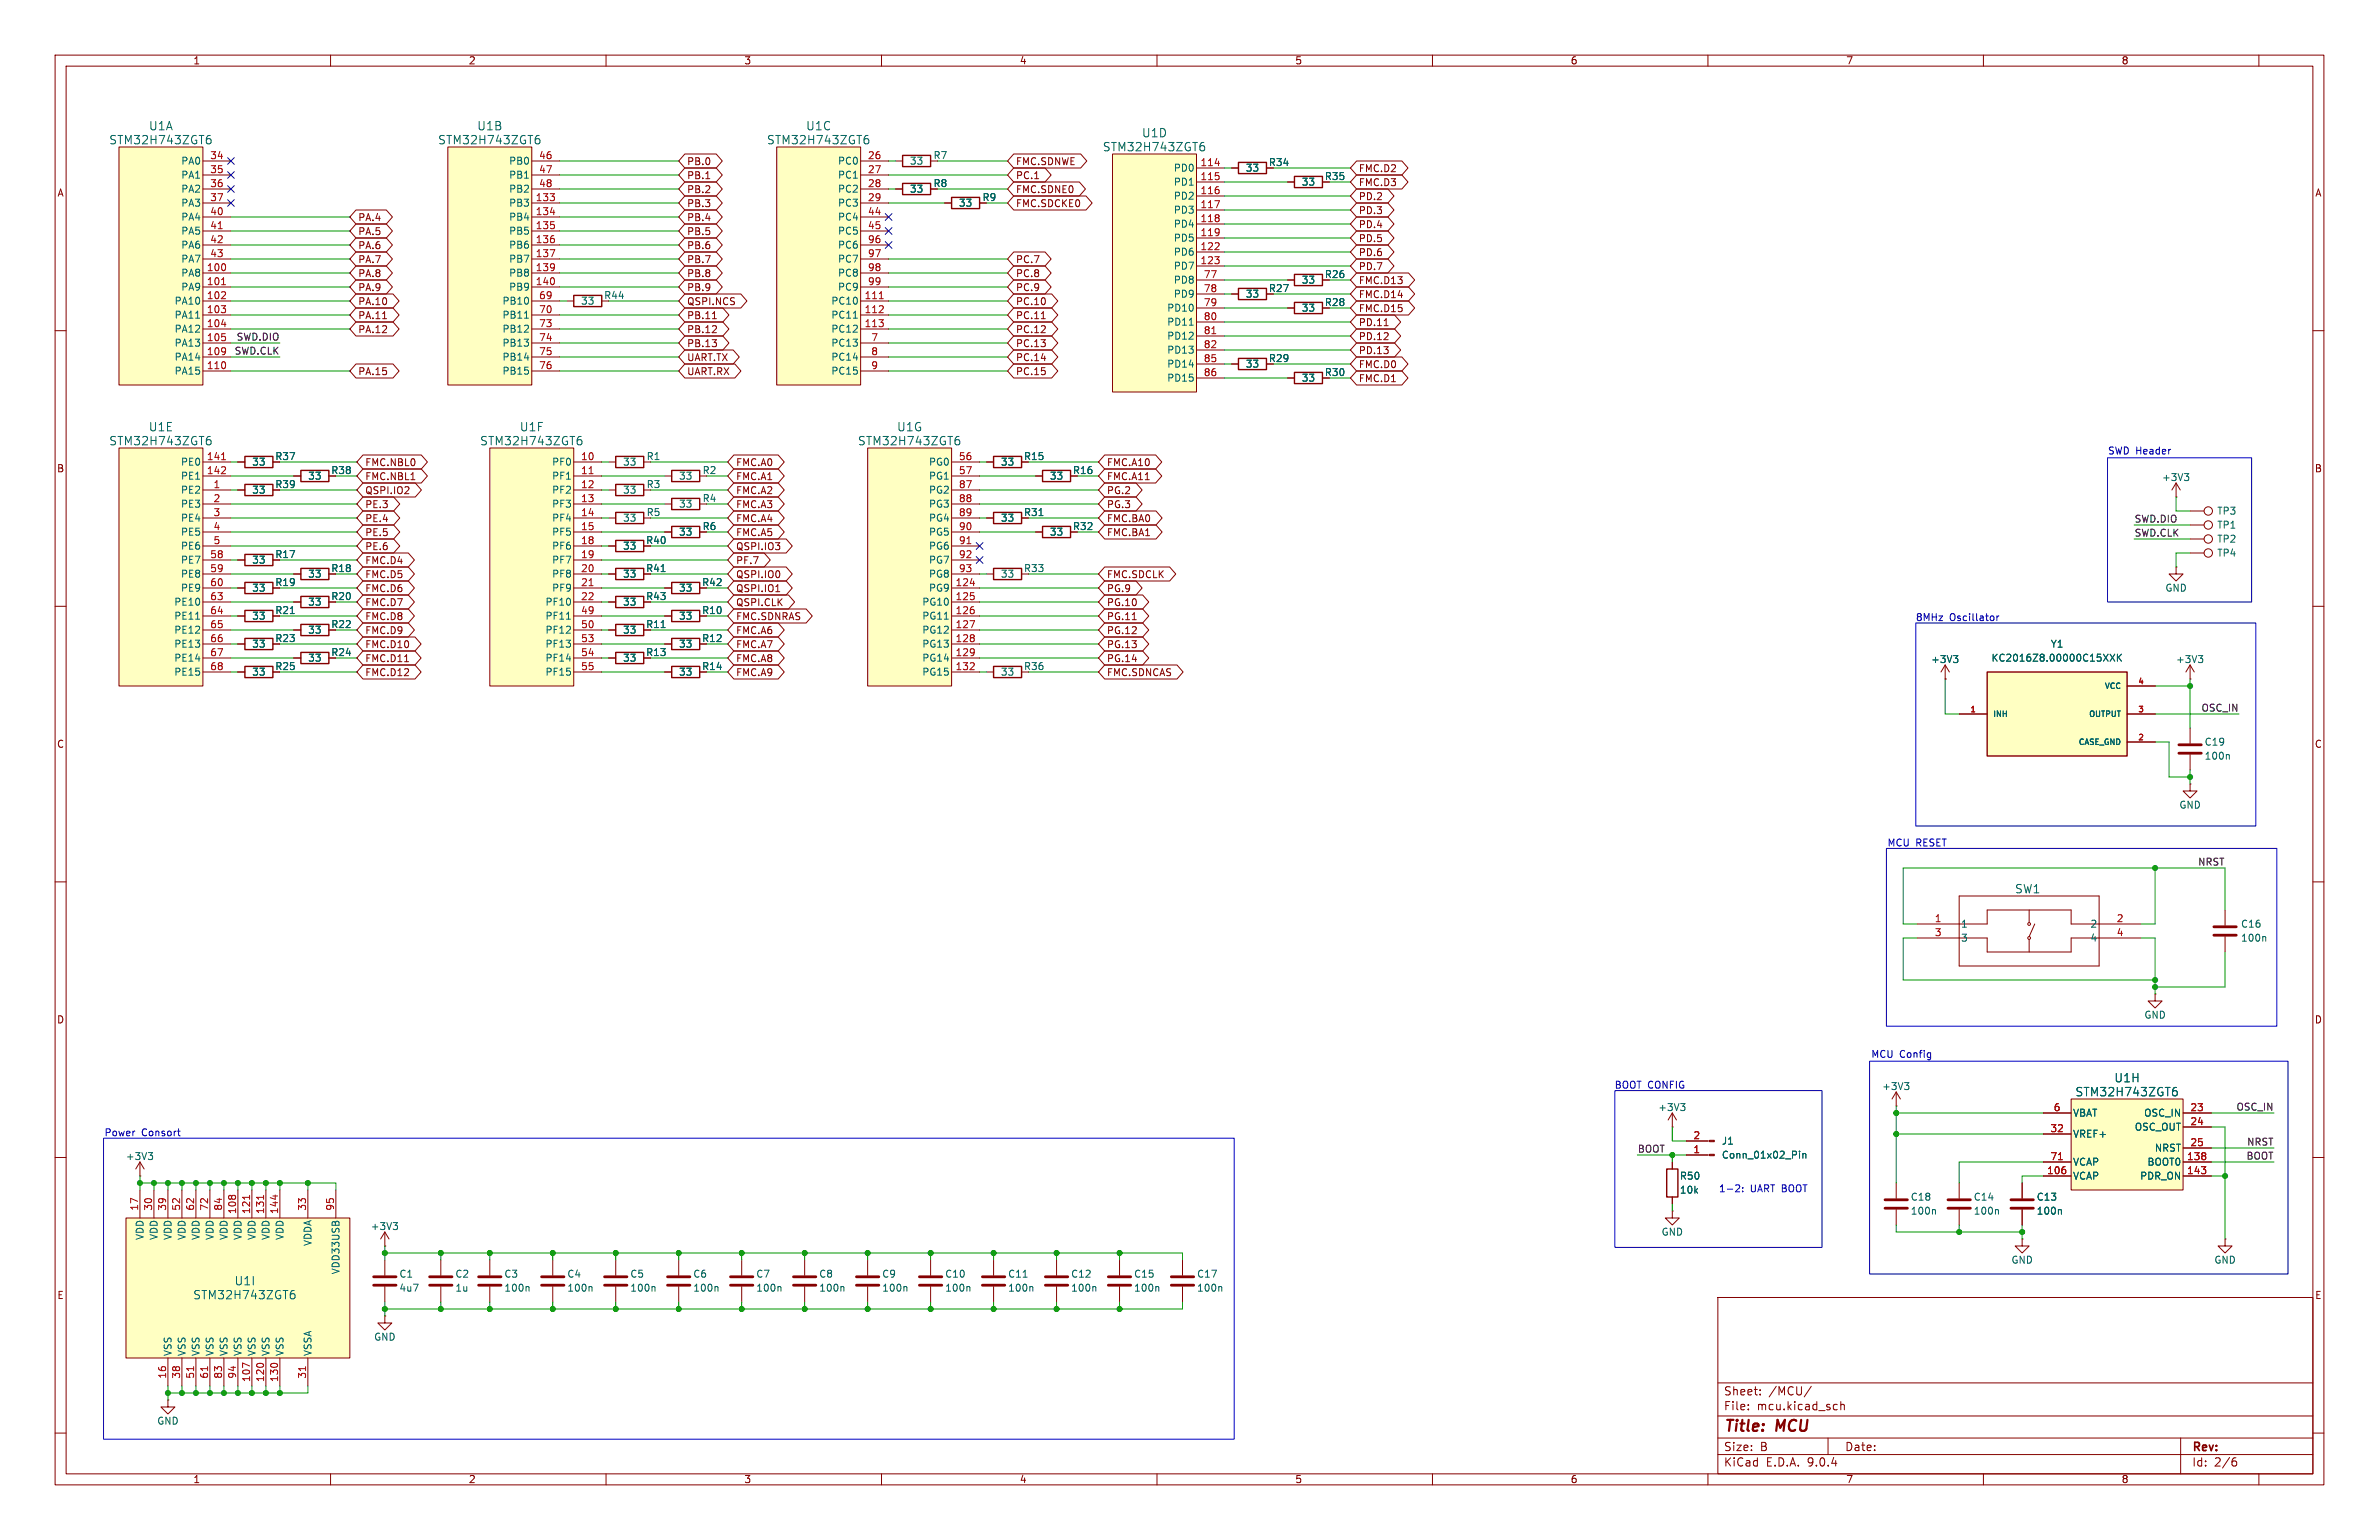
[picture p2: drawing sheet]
<svg xmlns="http://www.w3.org/2000/svg" width="432mm" height="279mm" viewBox="0 0 432 279" stroke-linecap="round" stroke-linejoin="round" font-family="sans-serif">
<defs><g id="words">
<g font-size="2.8" fill="#840000">
<text x="312.8" y="260.3">Title:</text>
<text x="322.5" y="260.3">MCU</text>
</g>
<g font-size="2.1" fill="#006464">
<text x="27" y="23.9">U1A</text>
<text x="86.5" y="23.9">U1B</text>
<text x="146.2" y="23.9">U1C</text>
<text x="19.7" y="26.4">STM32H743ZGT6</text>
<text x="79.4" y="26.4">STM32H743ZGT6</text>
<text x="139.1" y="26.4">STM32H743ZGT6</text>
<text x="200.1" y="27.7">STM32H743ZGT6</text>
<text x="207.2" y="25.1">U1D</text>
<text x="19.7" y="81">STM32H743ZGT6</text>
<text x="26.9" y="78.5">U1E</text>
<text x="87" y="81">STM32H743ZGT6</text>
<text x="94.3" y="78.5">U1F</text>
<text x="155.6" y="81">STM32H743ZGT6</text>
<text x="162.7" y="78.5">U1G</text>
<text x="365.6" y="162.3">SW1</text>
<text x="383.7" y="196.6">U1H</text>
<text x="376.6" y="199.1">STM32H743ZGT6</text>
<text x="42.5" y="233.4">U1I</text>
<text x="35" y="235.9">STM32H743ZGT6</text>
</g>
<g font-size="2.1" fill="#840000">
<text x="312.8" y="256.1">File:</text>
<text x="312.8" y="253.4">Sheet:</text>
<text x="318.9" y="256.1">mcu.kicad_sch</text>
<text x="321" y="253.4">/MCU/</text>
<text x="312.8" y="263.5">Size:</text>
<text x="319.5" y="263.5">B</text>
<text x="334.8" y="263.5">Date:</text>
<text x="397.8" y="263.7">Rev:</text>
<text x="312.8" y="266.3">KiCad</text>
<text x="320.5" y="266.3">E.D.A.</text>
<text x="328.1" y="266.3">9.0.4</text>
<text x="397.8" y="266.3">Id:</text>
<text x="401.9" y="266.3">2/6</text>
</g>
<g font-size="1.8" fill="#840000">
<text x="35" y="11.9">1</text>
<text x="85" y="11.9">2</text>
<text x="135" y="11.9">3</text>
<text x="185" y="11.9">4</text>
<text x="235" y="11.9">5</text>
<text x="285" y="11.9">6</text>
<text x="335" y="11.9">7</text>
<text x="385" y="11.9">8</text>
<text x="10.3" y="35.9">A</text>
<text x="124.6" y="35.2">PB.2</text>
<text x="124.6" y="32.7">PB.1</text>
<text x="124.6" y="30.2">PB.0</text>
<text x="169.3" y="34.1">R8</text>
<text x="184.3" y="35.2">FMC.SDNE0</text>
<text x="184.3" y="30.2">FMC.SDNWE</text>
<text x="184.3" y="32.7">PC.1</text>
<text x="230.2" y="30.3">R34</text>
<text x="240.4" y="32.9">R35</text>
<text x="246.5" y="34">FMC.D3</text>
<text x="246.5" y="31.4">FMC.D2</text>
<text x="420.1" y="35.9">A</text>
<text x="64.9" y="40.3">PA.4</text>
<text x="124.6" y="40.3">PB.4</text>
<text x="124.6" y="37.8">PB.3</text>
<text x="178.2" y="36.7">R9</text>
<text x="184.3" y="37.8">FMC.SDCKE0</text>
<text x="246.5" y="39.1">PD.3</text>
<text x="246.5" y="36.5">PD.2</text>
<text x="246.5" y="41.6">PD.4</text>
<text x="64.9" y="42.9">PA.5</text>
<text x="64.9" y="45.4">PA.6</text>
<text x="64.9" y="47.9">PA.7</text>
<text x="124.6" y="45.4">PB.6</text>
<text x="124.6" y="47.9">PB.7</text>
<text x="124.6" y="42.9">PB.5</text>
<text x="184.3" y="47.9">PC.7</text>
<text x="246.5" y="44.1">PD.5</text>
<text x="246.5" y="46.7">PD.6</text>
<text x="64.9" y="53">PA.9</text>
<text x="64.9" y="50.5">PA.8</text>
<text x="124.6" y="53">PB.9</text>
<text x="124.6" y="50.5">PB.8</text>
<text x="184.3" y="53">PC.9</text>
<text x="184.3" y="50.5">PC.8</text>
<text x="230.2" y="53.2">R27</text>
<text x="240.4" y="50.6">R26</text>
<text x="246.5" y="49.2">PD.7</text>
<text x="246.5" y="51.8">FMC.D13</text>
<text x="64.9" y="55.6">PA.10</text>
<text x="64.9" y="58.1">PA.11</text>
<text x="124.6" y="55.6">QSPI.NCS</text>
<text x="124.6" y="58.1">PB.11</text>
<text x="184.3" y="55.6">PC.10</text>
<text x="184.3" y="58.1">PC.11</text>
<text x="240.4" y="55.7">R28</text>
<text x="246.5" y="59.4">PD.11</text>
<text x="246.5" y="56.8">FMC.D15</text>
<text x="246.5" y="54.3">FMC.D14</text>
<text x="64.9" y="60.6">PA.12</text>
<text x="124.6" y="60.6">PB.12</text>
<text x="124.6" y="65.7">UART.TX</text>
<text x="124.6" y="63.2">PB.13</text>
<text x="184.3" y="60.6">PC.12</text>
<text x="184.3" y="63.2">PC.13</text>
<text x="184.3" y="65.7">PC.14</text>
<text x="230.2" y="65.9">R29</text>
<text x="246.5" y="61.9">PD.12</text>
<text x="246.5" y="64.5">PD.13</text>
<text x="64.9" y="68.3">PA.15</text>
<text x="124.6" y="68.3">UART.RX</text>
<text x="184.3" y="68.3">PC.15</text>
<text x="240.4" y="68.4">R30</text>
<text x="246.5" y="69.5">FMC.D1</text>
<text x="246.5" y="67">FMC.D0</text>
<text x="49.9" y="83.7">R37</text>
<text x="185.8" y="83.7">R15</text>
<text x="10.3" y="85.9">B</text>
<text x="49.9" y="88.7">R39</text>
<text x="60" y="86.2">R38</text>
<text x="66.2" y="87.3">FMC.NBL1</text>
<text x="66.2" y="89.9">QSPI.IO2</text>
<text x="66.2" y="84.8">FMC.NBL0</text>
<text x="133.5" y="84.8">FMC.A0</text>
<text x="133.5" y="87.3">FMC.A1</text>
<text x="133.5" y="89.9">FMC.A2</text>
<text x="194.6" y="86.2">R16</text>
<text x="200.8" y="89.9">PG.2</text>
<text x="200.8" y="84.8">FMC.A10</text>
<text x="200.8" y="87.3">FMC.A11</text>
<text x="420.1" y="85.9">B</text>
<text x="66.2" y="92.4">PE.3</text>
<text x="66.2" y="94.9">PE.4</text>
<text x="133.5" y="94.9">FMC.A4</text>
<text x="133.5" y="92.4">FMC.A3</text>
<text x="185.8" y="93.8">R31</text>
<text x="200.8" y="92.4">PG.3</text>
<text x="200.8" y="94.9">FMC.BA0</text>
<text x="49.9" y="101.4">R17</text>
<text x="66.2" y="97.5">PE.5</text>
<text x="66.2" y="100">PE.6</text>
<text x="117.2" y="98.9">R40</text>
<text x="127.4" y="96.4">R6</text>
<text x="133.5" y="100">QSPI.IO3</text>
<text x="133.5" y="97.5">FMC.A5</text>
<text x="194.6" y="96.4">R32</text>
<text x="200.8" y="97.5">FMC.BA1</text>
<text x="49.9" y="106.5">R19</text>
<text x="60" y="104">R18</text>
<text x="66.2" y="107.6">FMC.D6</text>
<text x="66.2" y="105.1">FMC.D5</text>
<text x="66.2" y="102.6">FMC.D4</text>
<text x="117.2" y="104">R41</text>
<text x="127.3" y="106.5">R42</text>
<text x="133.5" y="105.1">QSPI.IO0</text>
<text x="133.5" y="102.6">PF.7</text>
<text x="133.5" y="107.6">QSPI.IO1</text>
<text x="200.8" y="107.6">PG.9</text>
<text x="200.8" y="105.1">FMC.SDCLK</text>
<text x="49.9" y="111.6">R21</text>
<text x="60" y="109.1">R20</text>
<text x="66.2" y="112.7">FMC.D8</text>
<text x="66.2" y="110.2">FMC.D7</text>
<text x="117.2" y="109.1">R43</text>
<text x="127.3" y="111.6">R10</text>
<text x="133.5" y="110.2">QSPI.CLK</text>
<text x="133.5" y="112.7">FMC.SDNRAS</text>
<text x="200.8" y="110.2">PG.10</text>
<text x="200.8" y="112.7">PG.11</text>
<text x="49.9" y="116.7">R23</text>
<text x="60" y="114.1">R22</text>
<text x="60" y="119.2">R24</text>
<text x="66.2" y="115.3">FMC.D9</text>
<text x="66.2" y="117.8">FMC.D10</text>
<text x="117.2" y="114.1">R11</text>
<text x="117.2" y="119.2">R13</text>
<text x="127.3" y="116.7">R12</text>
<text x="133.5" y="117.8">FMC.A7</text>
<text x="133.5" y="115.3">FMC.A6</text>
<text x="200.8" y="117.8">PG.13</text>
<text x="200.8" y="115.3">PG.12</text>
<text x="49.9" y="121.8">R25</text>
<text x="66.2" y="120.3">FMC.D11</text>
<text x="66.2" y="122.9">FMC.D12</text>
<text x="127.3" y="121.8">R14</text>
<text x="133.5" y="120.3">FMC.A8</text>
<text x="133.5" y="122.9">FMC.A9</text>
<text x="200.8" y="122.9">FMC.SDNCAS</text>
<text x="200.8" y="120.3">PG.14</text>
<text x="10.3" y="135.9">C</text>
<text x="420.1" y="135.9">C</text>
<text x="10.3" y="185.9">D</text>
<text x="420.1" y="185.9">D</text>
<text x="10.3" y="235.9">E</text>
<text x="420.1" y="235.9">E</text>
<text x="35" y="269.3">1</text>
<text x="85" y="269.3">2</text>
<text x="135" y="269.3">3</text>
<text x="185" y="269.3">4</text>
<text x="235" y="269.3">5</text>
<text x="285" y="269.3">6</text>
<text x="335" y="269.3">7</text>
<text x="385" y="269.3">8</text>
</g>
<g font-size="1.8" fill="#a90000">
<text x="38.1" y="29">34</text>
<text x="97.7" y="29">46</text>
<text x="157.4" y="29">26</text>
<text x="38.1" y="31.5">35</text>
<text x="38.1" y="34">36</text>
<text x="97.7" y="31.5">47</text>
<text x="97.7" y="34">48</text>
<text x="157.4" y="31.5">27</text>
<text x="157.4" y="34">28</text>
<text x="217.8" y="30.2">114</text>
<text x="217.8" y="32.8">115</text>
<text x="217.8" y="35.3">116</text>
<text x="38.1" y="36.6">37</text>
<text x="38.1" y="39.1">40</text>
<text x="38.1" y="41.7">41</text>
<text x="97.1" y="36.6">133</text>
<text x="97.1" y="39.1">134</text>
<text x="97.1" y="41.7">135</text>
<text x="157.4" y="36.6">29</text>
<text x="157.4" y="39.1">44</text>
<text x="157.4" y="41.7">45</text>
<text x="217.8" y="37.8">117</text>
<text x="217.8" y="40.4">118</text>
<text x="38.1" y="44.2">42</text>
<text x="38.1" y="46.7">43</text>
<text x="97.1" y="44.2">136</text>
<text x="97.1" y="46.7">137</text>
<text x="157.4" y="44.2">96</text>
<text x="157.4" y="46.7">97</text>
<text x="217.8" y="42.9">119</text>
<text x="217.8" y="45.5">122</text>
<text x="37.5" y="49.3">100</text>
<text x="37.5" y="51.8">101</text>
<text x="97.1" y="49.3">139</text>
<text x="97.1" y="51.8">140</text>
<text x="157.4" y="49.3">98</text>
<text x="157.4" y="51.8">99</text>
<text x="217.8" y="48">123</text>
<text x="218.4" y="50.5">77</text>
<text x="218.4" y="53.1">78</text>
<text x="37.5" y="54.4">102</text>
<text x="37.5" y="56.9">103</text>
<text x="37.5" y="59.4">104</text>
<text x="97.7" y="54.4">69</text>
<text x="97.7" y="56.9">70</text>
<text x="97.7" y="59.4">73</text>
<text x="156.8" y="54.4">111</text>
<text x="156.8" y="56.9">112</text>
<text x="156.8" y="59.4">113</text>
<text x="218.4" y="55.6">79</text>
<text x="218.4" y="58.2">80</text>
<text x="37.5" y="62">105</text>
<text x="37.5" y="64.5">109</text>
<text x="97.7" y="62">74</text>
<text x="97.7" y="64.5">75</text>
<text x="158" y="62">7</text>
<text x="158" y="64.5">8</text>
<text x="218.4" y="60.7">81</text>
<text x="218.4" y="63.2">82</text>
<text x="218.4" y="65.8">85</text>
<text x="37.5" y="67.1">110</text>
<text x="97.7" y="67.1">76</text>
<text x="158" y="67.1">9</text>
<text x="218.4" y="68.3">86</text>
<text x="37.5" y="83.6">141</text>
<text x="105.4" y="83.6">10</text>
<text x="173.9" y="83.6">56</text>
<text x="37.5" y="86.1">142</text>
<text x="38.7" y="88.6">1</text>
<text x="105.4" y="86.1">11</text>
<text x="105.4" y="88.6">12</text>
<text x="173.9" y="86.1">57</text>
<text x="173.9" y="88.6">87</text>
<text x="38.7" y="91.2">2</text>
<text x="38.7" y="93.7">3</text>
<text x="105.4" y="91.2">13</text>
<text x="105.4" y="93.7">14</text>
<text x="173.9" y="91.2">88</text>
<text x="173.9" y="93.7">89</text>
<text x="38.1" y="101.3">58</text>
<text x="38.7" y="96.3">4</text>
<text x="38.7" y="98.8">5</text>
<text x="105.4" y="96.3">15</text>
<text x="105.4" y="98.8">18</text>
<text x="105.4" y="101.3">19</text>
<text x="173.9" y="96.3">90</text>
<text x="173.9" y="98.8">91</text>
<text x="173.9" y="101.3">92</text>
<text x="38.1" y="103.9">59</text>
<text x="38.1" y="106.4">60</text>
<text x="105.4" y="103.9">20</text>
<text x="105.4" y="106.4">21</text>
<text x="173.3" y="106.4">124</text>
<text x="173.9" y="103.9">93</text>
<text x="38.1" y="109">63</text>
<text x="38.1" y="111.5">64</text>
<text x="105.4" y="109">22</text>
<text x="105.4" y="111.5">49</text>
<text x="173.3" y="109">125</text>
<text x="173.3" y="111.5">126</text>
<text x="38.1" y="114">65</text>
<text x="38.1" y="116.6">66</text>
<text x="38.1" y="119.1">67</text>
<text x="105.4" y="114">50</text>
<text x="105.4" y="116.6">53</text>
<text x="105.4" y="119.1">54</text>
<text x="173.3" y="114">127</text>
<text x="173.3" y="116.6">128</text>
<text x="173.3" y="119.1">129</text>
<text x="38.1" y="121.7">68</text>
<text x="105.4" y="121.7">55</text>
<text x="173.3" y="121.7">132</text>
<text x="351.1" y="167.4">1</text>
<text x="384.1" y="167.4">2</text>
<text x="351.1" y="169.9">3</text>
<text x="384.1" y="169.9">4</text>
<text x="372.7" y="201.7">6</text>
<text x="397.5" y="201.7">23</text>
<text x="307.3" y="209.3">1</text>
<text x="307.3" y="206.8">2</text>
<text x="372.1" y="205.5">32</text>
<text x="397.5" y="204.2">24</text>
<text x="397.5" y="208">25</text>
<text x="371.5" y="213.1">106</text>
<text x="372.1" y="210.6">71</text>
<text x="396.9" y="210.6">138</text>
<text x="396.9" y="213.1">143</text>
<text x="25.1" y="219.8" transform="rotate(-90 25.1 219.8)">17</text>
<text x="27.7" y="219.8" transform="rotate(-90 27.7 219.8)">30</text>
<text x="30.2" y="219.8" transform="rotate(-90 30.2 219.8)">39</text>
<text x="32.8" y="219.8" transform="rotate(-90 32.8 219.8)">52</text>
<text x="35.3" y="219.8" transform="rotate(-90 35.3 219.8)">62</text>
<text x="37.8" y="219.8" transform="rotate(-90 37.8 219.8)">72</text>
<text x="40.4" y="219.8" transform="rotate(-90 40.4 219.8)">84</text>
<text x="42.9" y="220.4" transform="rotate(-90 42.9 220.4)">108</text>
<text x="45.5" y="220.4" transform="rotate(-90 45.5 220.4)">121</text>
<text x="48" y="220.4" transform="rotate(-90 48 220.4)">131</text>
<text x="50.5" y="220.4" transform="rotate(-90 50.5 220.4)">144</text>
<text x="55.6" y="219.8" transform="rotate(-90 55.6 219.8)">33</text>
<text x="60.7" y="219.8" transform="rotate(-90 60.7 219.8)">95</text>
<text x="30.2" y="250.2" transform="rotate(-90 30.2 250.2)">16</text>
<text x="32.8" y="250.2" transform="rotate(-90 32.8 250.2)">38</text>
<text x="35.3" y="250.2" transform="rotate(-90 35.3 250.2)">51</text>
<text x="37.8" y="250.2" transform="rotate(-90 37.8 250.2)">61</text>
<text x="40.4" y="250.2" transform="rotate(-90 40.4 250.2)">83</text>
<text x="42.9" y="250.2" transform="rotate(-90 42.9 250.2)">94</text>
<text x="45.5" y="250.8" transform="rotate(-90 45.5 250.8)">107</text>
<text x="48" y="250.8" transform="rotate(-90 48 250.8)">120</text>
<text x="50.5" y="250.8" transform="rotate(-90 50.5 250.8)">130</text>
<text x="55.6" y="250.2" transform="rotate(-90 55.6 250.2)">31</text>
</g>
<g font-size="1.8" fill="#006464">
<text x="169.3" y="29.1">R7</text>
<text x="32.8" y="30.1">PA0</text>
<text x="32.8" y="32.6">PA1</text>
<text x="32.8" y="35.2">PA2</text>
<text x="92.3" y="30.1">PB0</text>
<text x="92.3" y="32.6">PB1</text>
<text x="92.3" y="35.2">PB2</text>
<text x="152" y="30.1">PC0</text>
<text x="152" y="32.6">PC1</text>
<text x="152" y="35.2">PC2</text>
<text x="165.1" y="30.1">33</text>
<text x="165.1" y="35.2">33</text>
<text x="213" y="31.3">PD0</text>
<text x="213" y="33.9">PD1</text>
<text x="226" y="31.3">33</text>
<text x="236.2" y="33.9">33</text>
<text x="32.8" y="37.7">PA3</text>
<text x="32.8" y="40.2">PA4</text>
<text x="92.3" y="37.7">PB3</text>
<text x="92.3" y="40.2">PB4</text>
<text x="152" y="37.7">PC3</text>
<text x="152" y="40.2">PC4</text>
<text x="173.9" y="37.7">33</text>
<text x="213" y="36.4">PD2</text>
<text x="213" y="39">PD3</text>
<text x="213" y="41.5">PD4</text>
<text x="32.8" y="42.8">PA5</text>
<text x="32.8" y="45.3">PA6</text>
<text x="32.8" y="47.9">PA7</text>
<text x="92.3" y="42.8">PB5</text>
<text x="92.3" y="45.3">PB6</text>
<text x="92.3" y="47.9">PB7</text>
<text x="152" y="42.8">PC5</text>
<text x="152" y="45.3">PC6</text>
<text x="152" y="47.9">PC7</text>
<text x="213" y="44">PD5</text>
<text x="213" y="46.6">PD6</text>
<text x="32.8" y="50.4">PA8</text>
<text x="32.8" y="52.9">PA9</text>
<text x="92.3" y="50.4">PB8</text>
<text x="92.3" y="52.9">PB9</text>
<text x="152" y="50.4">PC8</text>
<text x="152" y="52.9">PC9</text>
<text x="213" y="49.1">PD7</text>
<text x="213" y="51.7">PD8</text>
<text x="236.2" y="51.7">33</text>
<text x="31.6" y="55.5">PA10</text>
<text x="31.6" y="58">PA11</text>
<text x="91.1" y="55.5">PB10</text>
<text x="91.1" y="58">PB11</text>
<text x="105.4" y="55.5">33</text>
<text x="109.6" y="54.5">R44</text>
<text x="150.8" y="55.5">PC10</text>
<text x="150.8" y="58">PC11</text>
<text x="211.8" y="56.7">PD10</text>
<text x="211.8" y="59.3">PD11</text>
<text x="213" y="54.2">PD9</text>
<text x="226" y="54.2">33</text>
<text x="236.2" y="56.7">33</text>
<text x="31.6" y="60.6">PA12</text>
<text x="31.6" y="63.1">PA13</text>
<text x="31.6" y="65.6">PA14</text>
<text x="91.1" y="60.6">PB12</text>
<text x="91.1" y="63.1">PB13</text>
<text x="91.1" y="65.6">PB14</text>
<text x="150.8" y="60.6">PC12</text>
<text x="150.8" y="63.1">PC13</text>
<text x="150.8" y="65.6">PC14</text>
<text x="211.8" y="61.8">PD12</text>
<text x="211.8" y="64.4">PD13</text>
<text x="31.6" y="68.2">PA15</text>
<text x="91.1" y="68.2">PB15</text>
<text x="150.8" y="68.2">PC15</text>
<text x="211.8" y="66.9">PD14</text>
<text x="211.8" y="69.4">PD15</text>
<text x="226" y="66.9">33</text>
<text x="236.2" y="69.4">33</text>
<text x="117.3" y="83.7">R1</text>
<text x="32.7" y="84.7">PE0</text>
<text x="32.7" y="87.2">PE1</text>
<text x="32.7" y="89.8">PE2</text>
<text x="45.7" y="84.7">33</text>
<text x="45.7" y="89.8">33</text>
<text x="55.8" y="87.2">33</text>
<text x="100.1" y="84.7">PF0</text>
<text x="100.1" y="87.2">PF1</text>
<text x="100.1" y="89.8">PF2</text>
<text x="113" y="89.8">33</text>
<text x="113" y="84.7">33</text>
<text x="117.3" y="88.7">R3</text>
<text x="123.1" y="87.2">33</text>
<text x="127.4" y="86.2">R2</text>
<text x="168.5" y="84.7">PG0</text>
<text x="168.5" y="87.2">PG1</text>
<text x="168.5" y="89.8">PG2</text>
<text x="181.6" y="84.7">33</text>
<text x="190.5" y="87.2">33</text>
<text x="392.3" y="87.5">+3V3</text>
<text x="32.7" y="92.3">PE3</text>
<text x="32.7" y="94.8">PE4</text>
<text x="100.1" y="92.3">PF3</text>
<text x="100.1" y="94.8">PF4</text>
<text x="113" y="94.8">33</text>
<text x="117.3" y="93.8">R5</text>
<text x="123.1" y="92.3">33</text>
<text x="127.4" y="91.3">R4</text>
<text x="168.5" y="92.3">PG3</text>
<text x="168.5" y="94.8">PG4</text>
<text x="181.6" y="94.8">33</text>
<text x="402.3" y="93.6">TP3</text>
<text x="32.7" y="97.4">PE5</text>
<text x="32.7" y="99.9">PE6</text>
<text x="100.1" y="97.4">PF5</text>
<text x="100.1" y="99.9">PF6</text>
<text x="113" y="99.9">33</text>
<text x="123.1" y="97.4">33</text>
<text x="168.5" y="97.4">PG5</text>
<text x="168.5" y="99.9">PG6</text>
<text x="190.5" y="97.4">33</text>
<text x="402.3" y="96.1">TP1</text>
<text x="402.3" y="101.2">TP4</text>
<text x="402.3" y="98.7">TP2</text>
<text x="32.7" y="102.5">PE7</text>
<text x="32.7" y="105">PE8</text>
<text x="32.7" y="107.5">PE9</text>
<text x="45.7" y="102.5">33</text>
<text x="45.7" y="107.5">33</text>
<text x="55.8" y="105">33</text>
<text x="100.1" y="102.5">PF7</text>
<text x="100.1" y="105">PF8</text>
<text x="100.1" y="107.5">PF9</text>
<text x="113" y="105">33</text>
<text x="123.1" y="107.5">33</text>
<text x="168.5" y="102.5">PG7</text>
<text x="168.5" y="105">PG8</text>
<text x="168.5" y="107.5">PG9</text>
<text x="181.6" y="105">33</text>
<text x="185.8" y="104">R33</text>
<text x="392.9" y="107.5">GND</text>
<text x="31.5" y="110.1">PE10</text>
<text x="31.5" y="112.6">PE11</text>
<text x="45.7" y="112.6">33</text>
<text x="55.8" y="110.1">33</text>
<text x="98.9" y="110.1">PF10</text>
<text x="98.9" y="112.6">PF11</text>
<text x="113" y="110.1">33</text>
<text x="123.1" y="112.6">33</text>
<text x="167.3" y="110.1">PG10</text>
<text x="167.3" y="112.6">PG11</text>
<text x="31.5" y="115.2">PE12</text>
<text x="31.5" y="117.7">PE13</text>
<text x="45.7" y="117.7">33</text>
<text x="55.8" y="115.2">33</text>
<text x="98.9" y="115.2">PF12</text>
<text x="98.9" y="117.7">PF13</text>
<text x="113" y="115.2">33</text>
<text x="123.1" y="117.7">33</text>
<text x="167.3" y="115.2">PG12</text>
<text x="167.3" y="117.7">PG13</text>
<text x="372.1" y="117.7">Y1</text>
<text x="31.5" y="120.2">PE14</text>
<text x="31.5" y="122.8">PE15</text>
<text x="45.7" y="122.8">33</text>
<text x="55.8" y="120.2">33</text>
<text x="98.9" y="120.2">PF14</text>
<text x="98.9" y="122.8">PF15</text>
<text x="113" y="120.2">33</text>
<text x="123.1" y="122.8">33</text>
<text x="167.3" y="120.2">PG14</text>
<text x="167.3" y="122.8">PG15</text>
<text x="181.6" y="122.8">33</text>
<text x="185.8" y="121.8">R36</text>
<text x="350.4" y="120.5">+3V3</text>
<text x="361.4" y="120.2">KC2016Z8.00000C15XXK</text>
<text x="394.9" y="120.5">+3V3</text>
<text x="400.1" y="135.5">C19</text>
<text x="400.1" y="138">100n</text>
<text x="395.5" y="146.9">GND</text>
<text x="355.9" y="168.5">1</text>
<text x="355.9" y="171">3</text>
<text x="379.3" y="168.5">2</text>
<text x="379.3" y="171">4</text>
<text x="406.7" y="171">100n</text>
<text x="406.7" y="168.5">C16</text>
<text x="389.1" y="185">GND</text>
<text x="341.5" y="198">+3V3</text>
<text x="300.9" y="201.8">+3V3</text>
<text x="376.2" y="202.8">VBAT</text>
<text x="389.1" y="202.8">OSC_IN</text>
<text x="312.4" y="207.9">J1</text>
<text x="376.2" y="206.6">VREF+</text>
<text x="387.4" y="205.3">OSC_OUT</text>
<text x="391" y="209.1">NRST</text>
<text x="22.8" y="210.7">+3V3</text>
<text x="304.8" y="214.2">R50</text>
<text x="312.4" y="210.4">Conn_01x02_Pin</text>
<text x="376.2" y="211.7">VCAP</text>
<text x="376.2" y="214.2">VCAP</text>
<text x="388.3" y="214.2">PDR_ON</text>
<text x="389.7" y="211.7">BOOT0</text>
<text x="304.8" y="216.8">10k</text>
<text x="346.7" y="220.6">100n</text>
<text x="346.7" y="218">C18</text>
<text x="358.1" y="220.6">100n</text>
<text x="358.1" y="218">C14</text>
<text x="369.6" y="220.6">100n</text>
<text x="369.6" y="218">C13</text>
<text x="26.3" y="225.1" transform="rotate(-90 26.3 225.1)">VDD</text>
<text x="28.8" y="225.1" transform="rotate(-90 28.8 225.1)">VDD</text>
<text x="31.3" y="225.1" transform="rotate(-90 31.3 225.1)">VDD</text>
<text x="33.9" y="225.1" transform="rotate(-90 33.9 225.1)">VDD</text>
<text x="36.4" y="225.1" transform="rotate(-90 36.4 225.1)">VDD</text>
<text x="39" y="225.1" transform="rotate(-90 39 225.1)">VDD</text>
<text x="41.5" y="225.1" transform="rotate(-90 41.5 225.1)">VDD</text>
<text x="44" y="225.1" transform="rotate(-90 44 225.1)">VDD</text>
<text x="46.6" y="225.1" transform="rotate(-90 46.6 225.1)">VDD</text>
<text x="49.1" y="225.1" transform="rotate(-90 49.1 225.1)">VDD</text>
<text x="51.7" y="225.1" transform="rotate(-90 51.7 225.1)">VDD</text>
<text x="56.7" y="226.2" transform="rotate(-90 56.7 226.2)">VDDA</text>
<text x="67.2" y="223.4">+3V3</text>
<text x="301.5" y="224.4">GND</text>
<text x="61.8" y="231.3" transform="rotate(-90 61.8 231.3)">VDD33USB</text>
<text x="72.4" y="232">C1</text>
<text x="82.6" y="232">C2</text>
<text x="91.4" y="232">C3</text>
<text x="102.9" y="232">C4</text>
<text x="114.3" y="232">C5</text>
<text x="125.7" y="232">C6</text>
<text x="137.2" y="232">C7</text>
<text x="148.6" y="232">C8</text>
<text x="160" y="232">C9</text>
<text x="171.5" y="232">C10</text>
<text x="182.9" y="232">C11</text>
<text x="194.3" y="232">C12</text>
<text x="205.7" y="232">C15</text>
<text x="217.2" y="232">C17</text>
<text x="365" y="229.5">GND</text>
<text x="401.8" y="229.5">GND</text>
<text x="72.4" y="234.5">4u7</text>
<text x="82.6" y="234.5">1u</text>
<text x="91.4" y="234.5">100n</text>
<text x="102.9" y="234.5">100n</text>
<text x="114.3" y="234.5">100n</text>
<text x="125.7" y="234.5">100n</text>
<text x="137.2" y="234.5">100n</text>
<text x="148.6" y="234.5">100n</text>
<text x="160" y="234.5">100n</text>
<text x="171.5" y="234.5">100n</text>
<text x="182.9" y="234.5">100n</text>
<text x="194.3" y="234.5">100n</text>
<text x="205.7" y="234.5">100n</text>
<text x="217.2" y="234.5">100n</text>
<text x="67.8" y="243.4">GND</text>
<text x="31.3" y="246.1" transform="rotate(-90 31.3 246.1)">VSS</text>
<text x="33.9" y="246.1" transform="rotate(-90 33.9 246.1)">VSS</text>
<text x="36.4" y="246.1" transform="rotate(-90 36.4 246.1)">VSS</text>
<text x="39" y="246.1" transform="rotate(-90 39 246.1)">VSS</text>
<text x="41.5" y="246.1" transform="rotate(-90 41.5 246.1)">VSS</text>
<text x="44" y="246.1" transform="rotate(-90 44 246.1)">VSS</text>
<text x="46.6" y="246.1" transform="rotate(-90 46.6 246.1)">VSS</text>
<text x="49.1" y="246.1" transform="rotate(-90 49.1 246.1)">VSS</text>
<text x="51.7" y="246.1" transform="rotate(-90 51.7 246.1)">VSS</text>
<text x="56.7" y="246.1" transform="rotate(-90 56.7 246.1)">VSSA</text>
<text x="28.4" y="258.7">GND</text>
</g>
<g font-size="1.8" fill="#0f0f0f">
<text x="42.5" y="64.4">SWD.CLK</text>
<text x="42.9" y="61.9">SWD.DIO</text>
<text x="387.3" y="94.9">SWD.DIO</text>
<text x="387.3" y="97.4">SWD.CLK</text>
<text x="399.5" y="129.2">OSC_IN</text>
<text x="398.9" y="157.1">NRST</text>
<text x="405.8" y="201.6">OSC_IN</text>
<text x="297.2" y="209.2">BOOT</text>
<text x="407.8" y="207.9">NRST</text>
<text x="407.6" y="210.5">BOOT</text>
</g>
<g font-size="1.8" fill="#0000c2">
<text x="382.5" y="82.7">SWD Header</text>
<text x="347.7" y="112.9">8MHz</text>
<text x="353.8" y="112.9">Oscillator</text>
<text x="342.5" y="153.8">MCU RESET</text>
<text x="293" y="197.7">BOOT CONFIG</text>
<text x="339.6" y="192.1">MCU Config</text>
<text x="18.9" y="206.4">Power</text>
<text x="25.7" y="206.4">Consort</text>
<text x="311.9" y="216.5">1-2:</text>
<text x="317.7" y="216.5">UART BOOT</text>
</g>
<g font-size="1.4" fill="#006464">
<text x="381.9" y="125.2">VCC</text>
<text x="361.7" y="130.3">INH</text>
<text x="379.1" y="130.3">OUTPUT</text>
<text x="377.2" y="135.4">CASE_GND</text>
</g>
<g font-size="1.4" fill="#a90000">
<text x="388" y="124.2">4</text>
<text x="357.5" y="129.3">1</text>
<text x="388" y="129.3">3</text>
<text x="388" y="134.4">2</text>
</g>
</g></defs>
<g fill="none" stroke="#840000" stroke-width=".18">
<path d="M10 10h411.8v259.4h-411.8zM12 12h407.8v255.4h-407.8zM60 10v2M110 10v2M160 10v2M210 10v2M260 10v2M310 10v2M360 10v2M410 10v2M223.5 30.5h1.3M233.7 33h1.2"/>
<path d="M10 60h2M419.8 60h2M110.5 99.1h1.3M110.5 88.9h1.3M10 110h2M419.8 110h2M10 160h2M419.8 160h2M403.9 165.1v2.8M403.9 169.9v2.8M10 210h2M419.8 210h2"/>
<path d="M69.8 238.8v1.2h1.3l-1.3 1.3-1.2-1.3h1.2M69.8 238.8h.1M111.8 228.6v2.8M111.8 233.4v2.8M146 228.6v2.8M146 233.4v2.8M168.9 228.6v2.8M168.9 233.4v2.8M180.3 228.6v2.8M180.3 233.4v2.8M191.8 228.6v2.8M191.8 233.4v2.8"/>
<path d="M214.6 228.6v2.8M214.6 233.4v2.8M311.8 235.4h108v32h-108zM10 260h2M311.8 256.9h108M311.8 250.9h108M317.3 255.6v.2M317.3 254.9v.1M319.5 252.9v.2M319.5 252.2v.1M328.8 251.5l-1.3 1.9M333 254.8l.5 .1"/>
<path d="M333.5 255.7l-.5 .1M334.1 254.9l.2-.1 .4 .1 .1 .9M334.1 254.3v1.5M419.8 260h2M60 267.4v2M110 267.4v2M160 267.4v2M210 267.4v2M260 267.4v2M310 267.4v2M311.8 263.9h108M311.8 260.9h108"/>
<path d="M331.8 260.9v3M360 267.4v2M395.8 260.9v6.5M405.4 265.1h.4l.2 .2-.1 .5-.5 .2M405.8 264.5l-.4 .1M410 267.4v2"/>
</g>
<g fill="none" stroke="#840000" stroke-width=".51">
<path d="M401.8 168.1h4.1M401.8 169.7h4.1M109.7 231.6h4.1M109.7 233.2h4.1M144 231.6h4.1M144 233.2h4.1M166.9 231.6h4M166.9 233.2h4M178.3 231.6h4.1M178.3 233.2h4.1M189.7 231.6h4.1M189.7 233.2h4.1"/>
<path d="M212.6 231.6h4.1M212.6 233.2h4.1"/>
</g>
<path d="M411.1 169.9l.1 .2v.7M118.7 233.4l.2 .2v.7M153 233.4l.2 .2v.7M175.9 233.4l.1 .2v.7M185.7 231.7h.7M187.3 233.4l.2 .2v.7M198.7 233.4l.2 .2v.7M221.6 233.4l.2 .2v.7" fill="none" stroke="#006464" stroke-width=".18"/>
<path d="M224.8 29.5h5.1v2h-5.1zM234.9 32h5.1v2h-5.1zM111.8 98h5v2.1h-5zM111.8 87.9h5v2h-5z" fill="none" stroke="#840000" stroke-width=".25"/>
<path d="M375.9 199.4h20.3v16.5h-20.3z" fill="#ffffc2"/>
<g fill="none" stroke="#840000" stroke-width=".18">
<path d="M348 167.6h12.7v-2.5h15.2v2.5h12.7M348 170.2h12.7v2.5h15.2v-2.5h12.7M355.6 162.6h25.4v12.7h-25.4zM368.3 165.1v2.3M368.3 170.4v2.3M369.3 167.6l-1 2.3M375.9 199.4h20.3v16.5h-20.3zM391.2 180.3v1.3h1.2l-1.2 1.3-1.3-1.3h1.3M391.2 180.3h.1M367 214.6v2.8M367 219.5v2.8M370.8 201.9h5.1"/>
<path d="M370.8 205.7h5.1M370.8 210.8h5.1M370.8 213.4h5.1M396.2 201.9h5.1M396.2 210.8h5.1M396.2 213.4h5.1M396.2 204.5h5.1M396.2 208.3h5.1M367 224.8v1.3h1.3l-1.3 1.2-1.2-1.2h1.2M367 224.8h.1M403.9 224.8v1.3h1.2l-1.2 1.2-1.3-1.2h1.3M403.9 224.8h.1"/>
<circle cx="368.3" cy="170.2" r=".25"/>
<circle cx="368.3" cy="167.6" r=".25"/>
</g>
<path d="M373.6 210.4h.7" fill="none" stroke="#a90000" stroke-width=".18"/>
<path d="M394.6 197.9h.4l.2 .3-.1 .5-.5 .1M395 197.3l-.4 .1M374 219.4l.2 .2v.7" fill="none" stroke="#006464" stroke-width=".18"/>
<path d="M365 217.7h4.1M365 219.2h4.1" fill="none" stroke="#840000" stroke-width=".51"/>
<path d="M360.7 121.9h25.4v15.3h-25.4z" fill="#ffffc2"/>
<path d="M234.9 49.8h5.1v2h-5.1zM360.7 121.9h25.4v15.3h-25.4z" fill="none" stroke="#840000" stroke-width=".25"/>
<g fill="none" stroke="#840000" stroke-width=".18">
<path d="M233.7 50.8h1.2M353.1 123.2h.1M353.1 120.7l-.8 1.2M353.1 120.7l.7 1.2M353.1 120.7v2.5M355.6 129.5h5.1M386.1 129.5h5.1M386.1 124.5h5.1M386.1 134.6h5.1M397.5 123.2h.1M397.5 120.7l-.8 1.2M397.5 120.7l.8 1.2"/>
<path d="M397.5 120.7v2.5M203.2 228.6v2.8M203.2 233.4v2.8M30.5 254v1.3h1.2l-1.2 1.2-1.3-1.2h1.3M30.5 254h.1"/>
</g>
<path d="M354.6 118.9h.8l-.5 .5M355.1 119.4l.3 .3v.3l-.3 .2M381.8 118.7l.8 1.3M382.6 118.7l-.8 1.3M383 118.7l.8 1.3M383.8 118.7l-.8 1.3M384.3 118.7v1.3M384.5 119.2l.6 .8M385.1 118.7l-.8 .7M399 118.9h.8l-.4 .5M399.6 119.4l.2 .3v.3l-.2 .2M210.1 233.4l.2 .2v.7" fill="none" stroke="#006464" stroke-width=".18"/>
<path d="M201.2 231.6h4M201.2 233.2h4" fill="none" stroke="#840000" stroke-width=".51"/>
<path d="M22.9 221h40.6v25.4h-40.6z" fill="#ffffc2"/>
<g fill="none" stroke="#840000" stroke-width=".18">
<path d="M110.5 94h1.3M120.6 91.4h1.3M120.6 96.5h1.3M120.6 86.4h1.3M43.2 111.8h1.2M43.2 116.8h1.2M43.2 101.6h1.2M110.5 104.1h1.3M110.5 114.3h1.3M120.6 111.8h1.3M120.6 116.8h1.3M120.6 106.7h1.3"/>
<path d="M43.2 121.9h1.2M120.6 121.9h1.3M397.5 132.1v2.8M397.5 136.9v2.8M397.5 142.2v1.3h1.3l-1.3 1.3-1.3-1.3h1.3M397.5 142.2h.1M344.2 198.1l-.8 1.3M344.2 198.1l.7 1.3M344.2 198.1v2.6M25.4 215.9v5.1M27.9 215.9v5.1M30.5 215.9v5.1"/>
<path d="M33 215.9v5.1M35.6 215.9v5.1M38.1 215.9v5.1M40.6 215.9v5.1M43.2 215.9v5.1M45.7 215.9v5.1M48.3 215.9v5.1M50.8 215.9v5.1M55.9 215.9v5.1M61 215.9v5.1M344.2 200.7h.1M344.2 214.6v2.8"/>
<path d="M344.2 219.5v2.8M355.6 214.6v2.8M355.6 219.5v2.8M22.9 221h40.6v25.4h-40.6zM69.8 226.1h.1M69.8 223.5l-.7 1.3M69.8 223.5l.8 1.3M69.8 223.5v2.6M69.8 228.6v2.8M69.8 233.4v2.8M80 228.6v2.8M80 233.4v2.8"/>
<path d="M100.3 228.6v2.8M100.3 233.4v2.8M123.2 228.6v2.8M123.2 233.4v2.8M30.5 246.4v5.1M33 246.4v5.1M35.6 246.4v5.1M38.1 246.4v5.1M40.6 246.4v5.1M43.2 246.4v5.1M45.7 246.4v5.1M48.3 246.4v5.1"/>
<path d="M50.8 246.4v5.1M55.9 246.4v5.1"/>
</g>
<path d="M45.3 216.9v.7M47.8 216.9v.7M50 216.8v.8M35.1 248v.7M37.7 248v.7M45.3 247.8l-1.3-.5v.8M55.5 248v.7" fill="none" stroke="#a90000" stroke-width=".18"/>
<g fill="none" stroke="#006464" stroke-width=".18">
<path d="M52.7 111.3h.7M120 103.7h.7M120 113.9h.7M404.5 136.9l.1 .2v.6M345.7 196.4h.8l-.5 .5M346.2 196.9l.3 .2v.3l-.3 .3M351.1 219.4l.2 .2v.7M362.5 219.4l.2 .2v.7M53 234.7h.3l.3 .3-.1 .5-.5 .1M53.4 234.1l-.4 .1M71.4 221.8h.7l-.4 .5M71.9 222.3l.2 .2v.3l-.2 .3"/>
<path d="M107.3 233.4l.2 .2v.7M130.1 233.4l.2 .2v.7"/>
</g>
<g fill="none" stroke="#840000" stroke-width=".51">
<path d="M395.5 135.1h4M395.5 136.7h4M342.1 217.7h4.1M342.1 219.2h4.1M353.6 217.7h4M353.6 219.2h4M67.8 231.6h4.1M67.8 233.2h4.1M78 231.6h4M78 233.2h4M98.3 231.6h4.1M98.3 233.2h4.1"/>
<path d="M121.2 231.6h4M121.2 233.2h4"/>
</g>
<g fill="none" stroke="#840000" stroke-width=".25">
<path d="M111.8 93h5v2h-5zM121.9 90.4h5.1v2.1h-5.1zM121.9 95.5h5.1v2h-5.1zM121.9 85.3h5.1v2.1h-5.1zM44.4 110.7h5.1v2.1h-5.1zM44.4 115.8h5.1v2.1h-5.1zM44.4 100.6h5.1v2h-5.1zM111.8 103.1h5v2.1h-5zM111.8 113.3h5v2h-5zM121.9 105.7h5.1v2h-5.1zM121.9 110.7h5.1v2.1h-5.1zM121.9 115.8h5.1v2.1h-5.1z"/>
<path d="M44.4 120.9h5.1v2h-5.1zM121.9 120.9h5.1v2h-5.1z"/>
</g>
<path d="M88.9 81.3h15.2v43.2h-15.2z" fill="#ffffc2"/>
<g fill="none" stroke="#840000" stroke-width=".18">
<path d="M233.7 68.6h1.2M88.9 81.3h15.2v43.2h-15.2zM104.1 83.8h5.1M104.1 86.4h5.1M104.1 88.9h5.1M104.1 91.4h5.1M104.1 94h5.1M104.1 96.5h5.1M104.1 99.1h5.1M395 90.2h.1M395 87.6l-.8 1.3M395 87.6l.7 1.3"/>
<path d="M395 87.6v2.6M397.5 95.3h2.5M397.5 97.8h2.5M397.5 92.7h2.5M104.1 101.6h5.1M104.1 104.1h5.1M104.1 106.7h5.1M104.1 109.2h5.1M104.1 111.8h5.1M104.1 114.3h5.1M104.1 116.8h5.1M104.1 119.4h5.1"/>
<path d="M110.5 119.4h1.3M179.1 104.1h1.2M395 102.9v1.2h1.2l-1.2 1.3-1.3-1.3h1.3M395 102.9h.1M397.5 100.3h2.5M104.1 121.9h5.1M88.9 228.6v2.8M88.9 233.4v2.8M134.6 228.6v2.8M134.6 233.4v2.8M157.5 228.6v2.8M157.5 233.4v2.8"/>
<circle cx="400.8" cy="92.7" r=".76"/>
<circle cx="400.8" cy="97.8" r=".76"/>
<circle cx="400.8" cy="95.2" r=".76"/>
<circle cx="400.8" cy="100.3" r=".76"/>
</g>
<path d="M106.9 85.9h.7M106.9 106.3h.7" fill="none" stroke="#a90000" stroke-width=".18"/>
<path d="M105 79.8h.3l.3 .3v.5l-.6 .1M105.5 79.2l-.5 .1M396.5 85.9h.8l-.5 .5M397 86.4l.3 .2v.4l-.3 .2M102.8 112.3h.7M95.8 233.4l.2 .2v.7M141.6 233.4l.1 .2v.7M164.4 233.4l.2 .2v.7" fill="none" stroke="#006464" stroke-width=".18"/>
<path d="M234.9 67.6h5.1v2h-5.1zM111.8 118.4h5v2h-5zM180.3 103.1h5.1v2.1h-5.1z" fill="none" stroke="#840000" stroke-width=".25"/>
<path d="M86.9 231.6h4M86.9 233.2h4M132.6 231.6h4.1M132.6 233.2h4.1M155.4 231.6h4.1M155.4 233.2h4.1" fill="none" stroke="#840000" stroke-width=".51"/>
<path d="M81.3 26.7h15.2v43.2h-15.2z" fill="#ffffc2"/>
<g fill="none" stroke="#840000" stroke-width=".18">
<path d="M81.3 26.7h15.2v43.2h-15.2zM96.5 29.2h5.1M96.5 31.8h5.1M96.5 34.3h5.1M96.5 36.8h5.1M96.5 39.4h5.1M96.5 41.9h5.1M96.5 44.5h5.1M96.5 47h5.1M96.5 49.5h5.1M96.5 52.1h5.1M96.5 54.6h5.1"/>
<path d="M96.5 57.2h5.1M96.5 59.7h5.1M223.5 53.3h1.3M233.7 55.9h1.2M96.5 62.2h5.1M96.5 64.8h5.1M96.5 67.3h5.1M223.5 66h1.3M43.2 106.7h1.2M110.5 109.2h1.3M25.4 213.4h.1M25.4 210.8l-.8 1.3"/>
<path d="M25.4 210.8l.8 1.3M25.4 210.8v2.6M303.5 219.7v1.3h1.3l-1.3 1.3-1.2-1.3h1.2M303.5 219.7h.1M303.5 204.5h.1M303.5 201.9v2.6M303.5 210.8v1.3M303.5 217.2v1.2M303.5 201.9l-.7 1.3M303.5 201.9l.8 1.3M306.1 209.6h4.2M306.1 207h4.2"/>
</g>
<path d="M99.9 38.5h.8M99.8 45.3h.9l-.6 1.3" fill="none" stroke="#a90000" stroke-width=".18"/>
<path d="M97.4 25.2h.3l.3 .2-.1 .6-.5 .1M97.9 24.6h-.5M95.2 57.7h.7M26.9 209.1h.8l-.4 .5M27.5 209.6l.2 .2v.3l-.2 .3M305 200.2h.8l-.4 .5M305.6 200.7l.2 .2v.4l-.2 .2M326.6 208.9v.1M326.6 209.3v.8M327.2 209.3v.8M327.2 209.4l.2-.1h.3l.1 .8" fill="none" stroke="#006464" stroke-width=".18"/>
<path d="M224.8 52.3h5.1v2.1h-5.1zM234.9 54.9h5.1v2h-5.1zM224.8 65h5.1v2.1h-5.1zM44.4 105.7h5.1v2h-5.1zM111.8 108.2h5v2h-5zM302.5 212.1h2v5.1h-2z" fill="none" stroke="#840000" stroke-width=".25"/>
<g fill="#840000" stroke="#840000" stroke-width=".18">
<path d="M310.3 209.4h.8v.3h-.8z"/>
<path d="M310.3 206.9h.8v.2h-.8z"/>
</g>
<path d="M21.6 81.3h15.2v43.2h-15.2z" fill="#ffffc2"/>
<g fill="none" stroke="#840000" stroke-width=".18">
<path d="M21.6 81.3h15.2v43.2h-15.2zM36.8 83.8h5.1M36.8 86.4h5.1M36.8 88.9h5.1M36.8 91.4h5.1M36.8 94h5.1M36.8 96.5h5.1M36.8 99.1h5.1M36.8 101.6h5.1M36.8 104.1h5.1M36.8 106.7h5.1M36.8 109.2h5.1"/>
<path d="M36.8 111.8h5.1M36.8 114.3h5.1M36.8 116.8h5.1M36.8 119.4h5.1M53.3 104.1h1.3M53.3 109.2h1.3M53.3 114.3h1.3M53.3 119.4h1.3M36.8 121.9h5.1"/>
</g>
<path d="M40.2 85.9h.7M40.2 83.4h.7M40.9 84.8v.4" fill="none" stroke="#a90000" stroke-width=".18"/>
<path d="M37.7 79.8h.3l.3 .3-.1 .5-.5 .1M38.2 79.2l-.5 .1M35.5 112.3h.7" fill="none" stroke="#006464" stroke-width=".18"/>
<path d="M54.6 113.3h5.1v2h-5.1zM54.6 118.4h5.1v2h-5.1zM54.6 103.1h5.1v2.1h-5.1zM54.6 108.2h5.1v2h-5.1z" fill="none" stroke="#840000" stroke-width=".25"/>
<path d="M21.6 26.7h15.2v43.2h-15.2z" fill="#ffffc2"/>
<g fill="none" stroke="#840000" stroke-width=".18">
<path d="M21.6 26.7h15.2v43.2h-15.2zM36.8 29.2h5.1M36.8 31.8h5.1M36.8 34.3h5.1M36.8 36.8h5.1M36.8 39.4h5.1M36.8 41.9h5.1M36.8 44.5h5.1M36.8 47h5.1M36.8 49.5h5.1M36.8 52.1h5.1M36.8 54.6h5.1"/>
<path d="M36.8 57.2h5.1M36.8 59.7h5.1M102.9 54.6h1.2M36.8 62.2h5.1M36.8 64.8h5.1M36.8 67.3h5.1M43.2 83.8h1.2M43.2 88.9h1.2M53.3 86.4h1.3M110.5 83.8h1.3"/>
</g>
<path d="M39.6 41.5h.7M40.2 54.2h.7M40.2 51.7h.7M40.2 58.8h.8M40.9 53v.5" fill="none" stroke="#a90000" stroke-width=".18"/>
<path d="M37.7 25.2h.3l.3 .2-.1 .6-.5 .1M38.2 24.6h-.5M35.5 57.7h.7" fill="none" stroke="#006464" stroke-width=".18"/>
<path d="M104.1 53.6h5.1v2h-5.1zM44.4 82.8h5.1v2h-5.1zM44.4 87.9h5.1v2h-5.1zM54.6 85.3h5.1v2.1h-5.1zM111.8 82.8h5v2h-5z" fill="none" stroke="#840000" stroke-width=".25"/>
<path d="M201.9 27.9h15.3v43.2h-15.3z" fill="#ffffc2"/>
<g fill="none" stroke="#840000" stroke-width=".18">
<path d="M162.6 29.2h1.2M171.4 36.8h1.3M201.9 27.9h15.3v43.2h-15.3zM217.2 30.5h5M217.2 33h5M217.2 35.6h5M217.2 38.1h5M217.2 40.6h5M217.2 43.2h5M217.2 45.7h5M217.2 48.3h5M217.2 50.8h5"/>
<path d="M217.2 53.3h5M217.2 55.9h5M217.2 58.4h5M217.2 61h5M217.2 63.5h5M217.2 66h5M217.2 68.6h5"/>
</g>
<path d="M220.5 36.4h.8l-.5 1.3M220.6 29.6h.7M220.5 45.3h.8M221.2 44.2v.4M220 60.5h.7" fill="none" stroke="#a90000" stroke-width=".18"/>
<path d="M218.1 26.4h.3l.3 .3-.1 .5-.5 .2M218.5 25.8l-.4 .1M215.8 59h.8" fill="none" stroke="#006464" stroke-width=".18"/>
<path d="M163.8 28.2h5.1v2h-5.1zM172.7 35.8h5.1v2h-5.1z" fill="none" stroke="#840000" stroke-width=".25"/>
<path d="M141 26.7h15.2v43.2h-15.2z" fill="#ffffc2"/>
<g fill="none" stroke="#840000" stroke-width=".18">
<path d="M141 26.7h15.2v43.2h-15.2zM156.2 29.2h5.1M156.2 31.8h5.1M156.2 34.3h5.1M156.2 36.8h5.1M156.2 39.4h5.1M162.6 34.3h1.2M156.2 41.9h5.1M156.2 44.5h5.1M156.2 47h5.1M156.2 49.5h5.1M156.2 52.1h5.1"/>
<path d="M156.2 54.6h5.1M156.2 57.2h5.1M156.2 59.7h5.1M156.2 62.2h5.1M156.2 64.8h5.1M156.2 67.3h5.1"/>
</g>
<path d="M159.5 56.7h.8M159.6 54.2h.7M160.3 55.6v.4" fill="none" stroke="#a90000" stroke-width=".18"/>
<path d="M157.1 25.2h.3l.3 .2-.1 .6-.5 .1M157.6 24.6h-.5M154.9 57.7h.7" fill="none" stroke="#006464" stroke-width=".18"/>
<path d="M163.8 33.3h5.1v2h-5.1z" fill="none" stroke="#840000" stroke-width=".25"/>
<path d="M157.5 81.3h15.2v43.2h-15.2z" fill="#ffffc2"/>
<g fill="none" stroke="#840000" stroke-width=".18">
<path d="M64.6 38.1h5.5l1.1 1.3-1.1 1.2h-5.5l-1.1-1.2zM124.3 33h5.7l1.1 1.3-1.1 1.3h-5.7l-1.1-1.3zM124.3 30.5h5.7l1.1 1.3-1.1 1.2h-5.7l-1.1-1.2zM124.3 38.1h5.7l1.1 1.3-1.1 1.2h-5.7l-1.1-1.2zM124.3 35.6h5.7l1.1 1.2-1.1 1.3h-5.7l-1.1-1.3zM124.3 27.9h5.7l1.1 1.3-1.1 1.3h-5.7l-1.1-1.3zM128.1 32.4h.7M162.6 34.3h1.2M171.4 36.8h1.3M184 33h11.9l1.1 1.3-1.1 1.3h-11.9l-1.1-1.3zM184 35.6h13.1l1.1 1.2-1.1 1.3h-13.1l-1.1-1.3zM184 27.9h12.2l1.1 1.3-1.1 1.3h-12.2l-1.1-1.3z"/>
<path d="M184 30.5h5.7l1.1 1.3-1.1 1.2h-5.7l-1.1-1.2zM187.8 32.4h.7M223.5 30.5h1.3M233.7 33h1.2M246.2 31.7h8.2l1.2 1.3-1.2 1.3h-8.2l-1.1-1.3zM246.2 36.8h5.7l1.1 1.3-1.1 1.3h-5.7l-1.1-1.3zM246.2 34.3h5.7l1.1 1.3-1.1 1.2h-5.7l-1.1-1.2zM246.2 39.4h5.7l1.1 1.2-1.1 1.3h-5.7l-1.1-1.3zM246.2 29.2h8.2l1.2 1.3-1.2 1.3h-8.2l-1.1-1.3zM64.6 53.3h6.7l1.1 1.3-1.1 1.3h-6.7l-1.1-1.3zM64.6 58.4h6.7l1.1 1.3-1.1 1.3h-6.7l-1.1-1.3zM64.6 55.9h6.7l1.1 1.3-1.1 1.2h-6.7l-1.1-1.2z"/>
<path d="M64.6 40.6h5.5l1.1 1.3-1.1 1.3h-5.5l-1.1-1.3zM64.6 50.8h5.5l1.1 1.3-1.1 1.2h-5.5l-1.1-1.2zM64.6 43.2h5.5l1.1 1.3-1.1 1.2h-5.5l-1.1-1.2zM64.6 45.7h5.5l1.1 1.3-1.1 1.3h-5.5l-1.1-1.3zM64.6 48.3h5.5l1.1 1.2-1.1 1.3h-5.5l-1.1-1.3zM69.4 57.8h.8M124.3 43.2h5.7l1.1 1.3-1.1 1.2h-5.7l-1.1-1.2zM124.3 45.7h5.7l1.1 1.3-1.1 1.3h-5.7l-1.1-1.3zM124.3 40.6h5.7l1.1 1.3-1.1 1.3h-5.7l-1.1-1.3zM124.3 58.4h6.9l1.1 1.3-1.1 1.3h-6.9l-1.1-1.3zM124.3 50.8h5.7l1.1 1.3-1.1 1.2h-5.7l-1.1-1.2zM124.3 53.3h10.2l1.1 1.3-1.1 1.3h-10.2l-1.1-1.3z"/>
<path d="M124.3 48.3h5.7l1.1 1.2-1.1 1.3h-5.7l-1.1-1.3zM124.3 55.9h6.9l1.1 1.3-1.1 1.2h-6.9l-1.1-1.2zM129.3 57.8h.7M129.9 59.2l.1 .1v.3l-.7 .8h.7M184 58.4h6.9l1.1 1.3-1.1 1.3h-6.9l-1.1-1.3zM184 50.8h5.7l1.1 1.3-1.1 1.2h-5.7l-1.1-1.2zM184 53.3h6.9l1.1 1.3-1.1 1.3h-6.9l-1.1-1.3zM184 45.7h5.7l1.1 1.3-1.1 1.3h-5.7l-1.1-1.3zM184 55.9h6.9l1.1 1.3-1.1 1.2h-6.9l-1.1-1.2zM184 48.3h5.7l1.1 1.2-1.1 1.3h-5.7l-1.1-1.3zM189 57.8h.7M223.5 53.3h1.3"/>
<path d="M233.7 55.9h1.2M233.7 50.8h1.2M246.2 59.7h6.9l1.1 1.3-1.1 1.2h-6.9l-1.1-1.2zM246.2 57.1h6.9l1.1 1.3-1.1 1.3h-6.9l-1.1-1.3zM246.2 41.9h5.7l1.1 1.3-1.1 1.3h-5.7l-1.1-1.3zM246.2 44.4h5.7l1.1 1.3-1.1 1.3h-5.7l-1.1-1.3zM246.2 47h5.7l1.1 1.3-1.1 1.2h-5.7l-1.1-1.2zM246.2 54.6h9.5l1.1 1.3-1.1 1.3h-9.5l-1.1-1.3zM246.2 49.5h9.5l1.1 1.3-1.1 1.3h-9.5l-1.1-1.3zM246.2 52.1h9.5l1.1 1.2-1.1 1.3h-9.5l-1.1-1.3zM251.2 59.1h.8M64.6 66h6.7l1.1 1.3-1.1 1.3h-6.7l-1.1-1.3z"/>
<path d="M124.3 66h9.1l1.1 1.3-1.1 1.3h-9.1l-1.1-1.3zM124.3 63.5h8.8l1.1 1.3-1.1 1.2h-8.8l-1.1-1.2zM124.3 61h6.9l1.1 1.2-1.1 1.3h-6.9l-1.1-1.3zM129.3 61.6h.7l-.4 .5M130 62.2v.6M184 61h6.9l1.1 1.2-1.1 1.3h-6.9l-1.1-1.3zM184 66h6.9l1.1 1.3-1.1 1.3h-6.9l-1.1-1.3zM184 63.5h6.9l1.1 1.3-1.1 1.2h-6.9l-1.1-1.2zM189 65h.8M223.5 66h1.3M233.7 68.6h1.2M246.2 67.3h8.2l1.2 1.3-1.2 1.3h-8.2l-1.1-1.3z"/>
<path d="M246.2 64.8h8.2l1.2 1.2-1.2 1.3h-8.2l-1.1-1.3zM246.2 62.2h6.9l1.1 1.3-1.1 1.3h-6.9l-1.1-1.3zM43.2 83.8h1.2M43.2 88.9h1.2M53.3 86.4h1.3M65.9 85.1h10.6l1.1 1.3-1.1 1.2h-10.6l-1.1-1.2zM65.9 87.6h9.5l1.1 1.3-1.1 1.3h-9.5l-1.1-1.3zM65.9 90.2h5.5l1.2 1.2-1.2 1.3h-5.5l-1.1-1.3zM65.9 82.5h10.6l1.1 1.3-1.1 1.3h-10.6l-1.1-1.3zM65.9 92.7h5.5l1.2 1.3-1.2 1.3h-5.5l-1.1-1.3zM65.9 95.2h5.5l1.2 1.3-1.2 1.3h-5.5l-1.1-1.3zM65.9 97.8h5.5l1.2 1.3-1.2 1.2h-5.5l-1.1-1.2z"/>
<path d="M74.6 87h.7M110.5 99.1h1.3M120.6 96.5h1.3M133.2 97.8h9.5l1.1 1.3-1.1 1.2h-9.5l-1.1-1.2zM133.2 95.2h8l1.1 1.3-1.1 1.3h-8l-1.1-1.3zM133.2 92.7h8l1.1 1.3-1.1 1.3h-8l-1.1-1.3zM133.2 82.5h8l1.1 1.3-1.1 1.3h-8l-1.1-1.3zM133.2 90.2h8l1.1 1.2-1.1 1.3h-8l-1.1-1.3zM133.2 85.1h8l1.1 1.3-1.1 1.2h-8l-1.1-1.2zM133.2 87.6h8l1.1 1.3-1.1 1.3h-8l-1.1-1.3zM157.5 81.3h15.2v43.2h-15.2zM172.7 83.8h5.1"/>
<path d="M172.7 86.4h5.1M172.7 88.9h5.1M172.7 91.4h5.1M172.7 94h5.1M172.7 96.5h5.1M172.7 99.1h5.1M179.1 83.8h1.2M179.1 94h1.2M188 86.4h1.2M188 96.5h1.2M200.5 87.6h5.7l1.1 1.3-1.1 1.3h-5.7l-1.1-1.3zM200.5 90.2h5.7l1.1 1.2-1.1 1.3h-5.7l-1.1-1.3z"/>
<path d="M200.5 82.5h9.3l1.1 1.3-1.1 1.3h-9.3l-1.1-1.3zM200.5 95.2h9.3l1.1 1.3-1.1 1.3h-9.3l-1.1-1.3zM200.5 92.7h9.3l1.1 1.3-1.1 1.3h-9.3l-1.1-1.3zM200.5 85.1h9.3l1.1 1.3-1.1 1.2h-9.3l-1.1-1.2zM207.9 87h.7M43.2 101.6h1.2M43.2 106.7h1.2M43.2 111.8h1.2M43.2 116.8h1.2M53.3 104.1h1.3M53.3 109.2h1.3M53.3 114.3h1.3"/>
<path d="M53.3 119.4h1.3M65.9 110.5h8.2l1.1 1.3-1.1 1.2h-8.2l-1.1-1.2zM65.9 113h8.2l1.1 1.3-1.1 1.3h-8.2l-1.1-1.3zM65.9 105.4h8.2l1.1 1.3-1.1 1.3h-8.2l-1.1-1.3zM65.9 102.9h8.2l1.1 1.2-1.1 1.3h-8.2l-1.1-1.3zM65.9 115.6h9.4l1.1 1.2-1.1 1.3h-9.4l-1.1-1.3zM65.9 100.3h8.2l1.1 1.3-1.1 1.3h-8.2l-1.1-1.3zM65.9 107.9h8.2l1.1 1.3-1.1 1.3h-8.2l-1.1-1.3zM65.9 118.1h9.4l1.1 1.3-1.1 1.3h-9.4l-1.1-1.3zM110.5 104.1h1.3M110.5 109.2h1.3M110.5 114.3h1.3"/>
<path d="M110.5 119.4h1.3M120.6 106.7h1.3M120.6 111.8h1.3M120.6 116.8h1.3M133.2 115.6h8l1.1 1.2-1.1 1.3h-8l-1.1-1.3zM133.2 102.9h9.5l1.1 1.2-1.1 1.3h-9.5l-1.1-1.3zM133.2 113h8l1.1 1.3-1.1 1.3h-8l-1.1-1.3zM133.2 118.1h8l1.1 1.3-1.1 1.3h-8l-1.1-1.3zM133.2 100.3h5.5l1.1 1.3-1.1 1.3h-5.5l-1.1-1.3zM133.2 107.9h9.9l1.1 1.3-1.1 1.3h-9.9l-1.1-1.3zM133.2 110.5h13.1l1.1 1.3-1.1 1.2h-13.1l-1.1-1.2zM133.2 105.4h9.5l1.1 1.3-1.1 1.3h-9.5l-1.1-1.3z"/>
<path d="M140.8 107.4h.7M172.7 101.6h5.1M172.7 104.1h5.1M172.7 106.7h5.1M172.7 109.2h5.1M172.7 111.8h5.1M172.7 114.3h5.1M172.7 116.8h5.1M172.7 119.4h5.1M200.5 115.6h6.9l1.1 1.2-1.1 1.3h-6.9l-1.1-1.3zM200.5 107.9h6.9l1.1 1.3-1.1 1.3h-6.9l-1.1-1.3zM200.5 113h6.9l1.1 1.3-1.1 1.3h-6.9l-1.1-1.3z"/>
<path d="M200.5 118.1h6.9l1.1 1.3-1.1 1.3h-6.9l-1.1-1.3zM200.5 105.4h5.7l1.1 1.3-1.1 1.3h-5.7l-1.1-1.3zM200.5 102.9h11.8l1.1 1.2-1.1 1.3h-11.8l-1.1-1.3zM200.5 110.5h6.9l1.1 1.3-1.1 1.2h-6.9l-1.1-1.2zM205.5 112.4h.7M43.2 121.9h1.2M65.9 120.6h9.4l1.1 1.3-1.1 1.3h-9.4l-1.1-1.3zM73.4 120.1h.8M120.6 121.9h1.3M133.2 120.6h8l1.1 1.3-1.1 1.3h-8l-1.1-1.3zM172.7 121.9h5.1M179.1 121.9h1.2"/>
<path d="M200.5 120.6h13.1l1.1 1.3-1.1 1.3h-13.1l-1.1-1.3zM353.1 123.2h.1M355.6 129.5h5.1M386.1 129.5h5.1M386.1 124.5h5.1M386.1 134.6h5.1M303.5 210.8v1.3M303.5 217.2v1.2M306.1 209.6h3.8M306.1 207h3.8M367 214.6v2.8M367 219.5v2.8"/>
<path d="M370.8 201.9h5.1M370.8 205.7h5.1M370.8 210.8h5.1M370.8 213.4h5.1M396.2 201.9h5.1M396.2 210.8h5.1M396.2 213.4h5.1M396.2 204.5h5.1M396.2 208.3h5.1"/>
</g>
<path d="M175.5 98.6h.7M176 112.6h.9l-.6 1.3M176.1 105.8h.8M176 121.5h.8M176.8 120.4v.4M373.6 210.4h.7" fill="none" stroke="#a90000" stroke-width=".18"/>
<g fill="none" stroke="#006464" stroke-width=".18">
<path d="M173.6 79.8h.3l.3 .3-.1 .5-.5 .1M174.1 79.2l-.5 .1M188.6 93.5h.7M52.7 111.3h.7M120 103.7h.7M120 113.9h.7M171.4 112.3h.7M354.6 118.9h.8l-.5 .5M355.1 119.4l.3 .3v.3l-.3 .2M381.8 118.7l.8 1.3M382.6 118.7l-.8 1.3M383 118.7l.8 1.3"/>
<path d="M383.8 118.7l-.8 1.3M384.3 118.7v1.3M384.5 119.2l.6 .8M385.1 118.7l-.8 .7M394.6 197.9h.4l.2 .3-.1 .5-.5 .1M395 197.3l-.4 .1M326.6 208.9v.1M326.6 209.3v.8M327.2 209.3v.8M327.2 209.4l.2-.1h.3l.1 .8M374 219.4l.2 .2v.7"/>
</g>
<path d="M180.3 82.8h5.1v2h-5.1zM180.3 93h5.1v2h-5.1zM189.2 85.3h5.1v2.1h-5.1zM189.2 95.5h5.1v2h-5.1zM180.3 120.9h5.1v2h-5.1z" fill="none" stroke="#840000" stroke-width=".25"/>
<g fill="none" stroke="#009600" stroke-width=".18">
<path d="M41.9 39.4h21.6M101.6 34.3h21.6M101.6 36.8h21.6M101.6 31.8h21.6M101.6 39.4h21.6M101.6 29.2h21.6M161.3 34.3h1.3M161.3 36.8h10.1M161.3 31.8h21.6M161.3 29.2h1.3M170.2 34.3h12.7M170.2 29.2h12.7"/>
<path d="M179.1 36.8h3.8M222.2 30.5h1.3M222.2 33h11.5M222.2 35.6h22.9M222.2 38.1h22.9M231.1 30.5h14M241.3 33h3.8M41.9 41.9h21.6M41.9 49.5h21.6M41.9 44.5h21.6M41.9 52.1h21.6M41.9 47h21.6"/>
<path d="M41.9 59.7h21.6M41.9 57.2h21.6M41.9 54.6h21.6M101.6 41.9h21.6M101.6 49.5h21.6M101.6 44.5h21.6M101.6 52.1h21.6M101.6 47h21.6M101.6 59.7h21.6M101.6 57.2h21.6M101.6 54.6h1.3M110.5 54.6h12.7"/>
<path d="M161.3 49.5h21.6M161.3 52.1h21.6M161.3 47h21.6M161.3 59.7h21.6M161.3 57.2h21.6M161.3 54.6h21.6M222.2 55.9h11.5M222.2 53.3h1.3M222.2 58.4h22.9M222.2 50.8h11.5M222.2 40.6h22.9M222.2 48.3h22.9"/>
<path d="M222.2 43.2h22.9M222.2 45.7h22.9M231.1 53.3h14M241.3 55.9h3.8M241.3 50.8h3.8M41.9 67.3h21.6M41.9 64.8h8.9M41.9 62.2h8.9M101.6 67.3h21.6M101.6 64.8h21.6M101.6 62.2h21.6M161.3 67.3h21.6"/>
<path d="M161.3 64.8h21.6M161.3 62.2h21.6M222.2 68.6h11.5M222.2 66h1.3M222.2 63.5h22.9M222.2 61h22.9M231.1 66h14M241.3 68.6h3.8M41.9 83.8h1.3M41.9 86.4h11.4M41.9 94h22.9M41.9 88.9h1.3"/>
<path d="M41.9 96.5h22.9M41.9 99.1h22.9M41.9 91.4h22.9M50.8 83.8h14M50.8 88.9h14M61 86.4h3.8M109.2 83.8h1.3M109.2 86.4h11.4M109.2 94h1.3M109.2 88.9h1.3M109.2 96.5h11.4M109.2 99.1h1.3"/>
<path d="M109.2 91.4h11.4M118.1 83.8h14M118.1 94h14M118.1 88.9h14M118.1 99.1h14M128.3 86.4h3.8M128.3 96.5h3.8M128.3 91.4h3.8M177.8 83.8h1.3M177.8 86.4h10.2M177.8 94h1.3M177.8 88.9h21.6"/>
<path d="M177.8 96.5h10.2M177.8 91.4h21.6M186.7 83.8h12.7M186.7 94h12.7M195.6 86.4h3.8M195.6 96.5h3.8M387.3 95.3h10.2M387.3 97.8h10.2M395 90.2v2.5h2.5M41.9 111.8h1.3M41.9 109.2h11.4M41.9 119.4h11.4"/>
<path d="M41.9 106.7h1.3M41.9 116.8h1.3M41.9 114.3h11.4M41.9 104.1h11.4M41.9 101.6h1.3M50.8 111.8h14M50.8 106.7h14M50.8 116.8h14M50.8 101.6h14M61 109.2h3.8M61 119.4h3.8M61 114.3h3.8"/>
<path d="M61 104.1h3.8M109.2 111.8h11.4M109.2 109.2h1.3M109.2 119.4h1.3M109.2 106.7h11.4M109.2 116.8h11.4M109.2 114.3h1.3M109.2 104.1h1.3M109.2 101.6h22.9M118.1 109.2h14M118.1 119.4h14M118.1 114.3h14"/>
<path d="M118.1 104.1h14M128.3 111.8h3.8M128.3 106.7h3.8M128.3 116.8h3.8M177.8 111.8h21.6M177.8 109.2h21.6M177.8 119.4h21.6M177.8 106.7h21.6M177.8 116.8h21.6M177.8 114.3h21.6M177.8 104.1h1.3M186.7 104.1h12.7"/>
<path d="M397.5 100.3h-2.5v2.6M41.9 121.9h1.3M50.8 121.9h14M109.2 121.9h11.4M128.3 121.9h3.8M177.8 121.9h1.3M186.7 121.9h12.7M353.1 123.2v6.3h2.5M391.2 124.5h6.3M391.2 129.5h15.2M391.2 134.6h2.5v6.4h3.8M397.5 123.2v8.9"/>
<path d="M397.5 139.7v2.5M391.2 157.5v10.1h-2.6M348 170.2h-2.6v7.6h45.8M388.6 170.2h2.6v10.1M403.9 165.1v-7.6h-58.5v10.1h2.6M403.9 172.7v6.4h-12.7M25.4 214.6h35.6v1.3M25.4 213.4v2.5M27.9 214.6v1.3M30.5 214.6v1.3M33 214.6v1.3M35.6 214.6v1.3"/>
<path d="M38.1 214.6v1.3M40.6 214.6v1.3M43.2 214.6v1.3M45.7 214.6v1.3M48.3 214.6v1.3M50.8 214.6v1.3M55.9 214.6v1.3M297.2 209.6h8.9M303.5 204.5v2.5h2.6M303.5 209.6v1.2M303.5 218.4v1.3M344.2 201.9h26.6"/>
<path d="M344.2 200.7v13.9M344.2 205.7h26.6M370.8 210.8h-15.2v3.8M370.8 213.4h-3.8v1.2M401.3 201.9h11.4M401.3 204.5h2.6v20.3M401.3 210.8h11.4M401.3 213.4h2.6M401.3 208.3h11.4M69.8 227.3h144.8v1.3M69.8 226.1v2.5M69.8 236.2v2.6"/>
<path d="M80 227.3v1.3M80 236.2v1.3M88.9 227.3v1.3M88.9 236.2v1.3M100.3 227.3v1.3M100.3 236.2v1.3M111.8 227.3v1.3M111.8 236.2v1.3M123.2 227.3v1.3M123.2 236.2v1.3M134.6 227.3v1.3M134.6 236.2v1.3"/>
<path d="M146 227.3v1.3M146 236.2v1.3M157.5 227.3v1.3M157.5 236.2v1.3M168.9 227.3v1.3M168.9 236.2v1.3M180.3 227.3v1.3M180.3 236.2v1.3M191.8 227.3v1.3M191.8 236.2v1.3M203.2 227.3v1.3M203.2 236.2v1.3"/>
<path d="M214.6 236.2v1.3h-144.8M344.2 222.3v1.2h22.8M355.6 222.3v1.2M367 222.3v2.5M30.5 251.5v2.5M33 251.5v1.2M35.6 251.5v1.2M38.1 251.5v1.2M40.6 251.5v1.2M43.2 251.5v1.2M45.7 251.5v1.2M48.3 251.5v1.2"/>
<path d="M50.8 251.5v1.2M55.9 251.5v1.2h-25.4"/>
</g>
<g fill="none" stroke="#000084" stroke-width=".18">
<path d="M41.3 36.2l1.2 1.2M41.3 31.1l1.2 1.3M41.3 28.6l1.2 1.2M41.3 33.7l1.2 1.2M42.5 36.2l-1.2 1.2M42.5 31.1l-1.2 1.3M42.5 28.6l-1.2 1.2M42.5 33.7l-1.2 1.2M160.7 38.8l1.2 1.2M161.9 38.8l-1.2 1.2M160.7 43.8l1.2 1.3M160.7 41.3l1.2 1.2"/>
<path d="M161.9 43.8l-1.2 1.3M161.9 41.3l-1.2 1.2M177.2 98.5l1.2 1.2M178.4 98.5l-1.2 1.2M177.2 101l1.2 1.2M178.4 101l-1.2 1.2"/>
</g>
<g fill="none" stroke="#0000c2" stroke-width=".18">
<path d="M382.5 83.1h26.2v26.1h-26.2zM347.7 113h61.7v36.9h-61.7zM361.8 111.8l.1 .2-.1 .5M362.5 111.8v.8M362.8 111.8l-.3 .2M342.4 153.9h70.9v32.3h-70.9zM293.1 197.9h37.6v28.4h-37.6zM339.3 192.5h76v38.6h-76zM350.3 191l.1 .1M350.4 191v1.1M350.4 191.8h-.1M18.8 206.5h205.2v54.6h-205.2z"/>
<path d="M32.2 205.2h.5M32.4 205.9l.3 .2M315.2 215h.4l.2 .3-.8 .9h.8M316.3 216.1v.1M316.3 215.4v.2"/>
</g>
<g fill="#009600" stroke="#009600" stroke-width=".18">
<circle cx="344.2" cy="201.9" r=".46"/>
<circle cx="355.6" cy="223.5" r=".46"/>
<circle cx="344.2" cy="205.7" r=".46"/>
<circle cx="403.9" cy="213.4" r=".46"/>
<circle cx="367" cy="223.5" r=".46"/>
<circle cx="397.5" cy="124.5" r=".46"/>
<circle cx="203.2" cy="237.5" r=".46"/>
<circle cx="303.5" cy="209.6" r=".46"/>
<circle cx="391.2" cy="157.5" r=".46"/>
<circle cx="391.2" cy="177.8" r=".46"/>
<circle cx="397.5" cy="141" r=".46"/>
<circle cx="391.2" cy="179.1" r=".46"/>
<circle cx="38.1" cy="252.7" r=".46"/>
<circle cx="40.6" cy="252.7" r=".46"/>
<circle cx="30.5" cy="252.7" r=".46"/>
<circle cx="35.6" cy="252.7" r=".46"/>
<circle cx="33" cy="252.7" r=".46"/>
<circle cx="45.7" cy="214.6" r=".46"/>
<circle cx="43.2" cy="214.6" r=".46"/>
<circle cx="48.3" cy="214.6" r=".46"/>
<circle cx="50.8" cy="214.6" r=".46"/>
<circle cx="43.2" cy="252.7" r=".46"/>
<circle cx="45.7" cy="252.7" r=".46"/>
<circle cx="38.1" cy="214.6" r=".46"/>
<circle cx="40.6" cy="214.6" r=".46"/>
<circle cx="35.6" cy="214.6" r=".46"/>
<circle cx="27.9" cy="214.6" r=".46"/>
<circle cx="33" cy="214.6" r=".46"/>
<circle cx="25.4" cy="214.6" r=".46"/>
<circle cx="30.5" cy="214.6" r=".46"/>
<circle cx="80" cy="227.3" r=".46"/>
<circle cx="55.9" cy="214.6" r=".46"/>
<circle cx="69.8" cy="227.3" r=".46"/>
<circle cx="88.9" cy="237.5" r=".46"/>
<circle cx="69.8" cy="237.5" r=".46"/>
<circle cx="88.9" cy="227.3" r=".46"/>
<circle cx="80" cy="237.5" r=".46"/>
<circle cx="134.6" cy="227.3" r=".46"/>
<circle cx="123.2" cy="227.3" r=".46"/>
<circle cx="134.6" cy="237.5" r=".46"/>
<circle cx="123.2" cy="237.5" r=".46"/>
<circle cx="111.8" cy="237.5" r=".46"/>
<circle cx="111.8" cy="227.3" r=".46"/>
<circle cx="100.3" cy="237.5" r=".46"/>
<circle cx="100.3" cy="227.3" r=".46"/>
<circle cx="50.8" cy="252.7" r=".46"/>
<circle cx="48.3" cy="252.7" r=".46"/>
<circle cx="146" cy="227.3" r=".46"/>
<circle cx="168.9" cy="237.5" r=".46"/>
<circle cx="157.5" cy="237.5" r=".46"/>
<circle cx="157.5" cy="227.3" r=".46"/>
<circle cx="146" cy="237.5" r=".46"/>
<circle cx="168.9" cy="227.3" r=".46"/>
<circle cx="203.2" cy="227.3" r=".46"/>
<circle cx="191.8" cy="227.3" r=".46"/>
<circle cx="180.3" cy="227.3" r=".46"/>
<circle cx="191.8" cy="237.5" r=".46"/>
<circle cx="180.3" cy="237.5" r=".46"/>
</g>
<use href="#words"/>
</svg>
